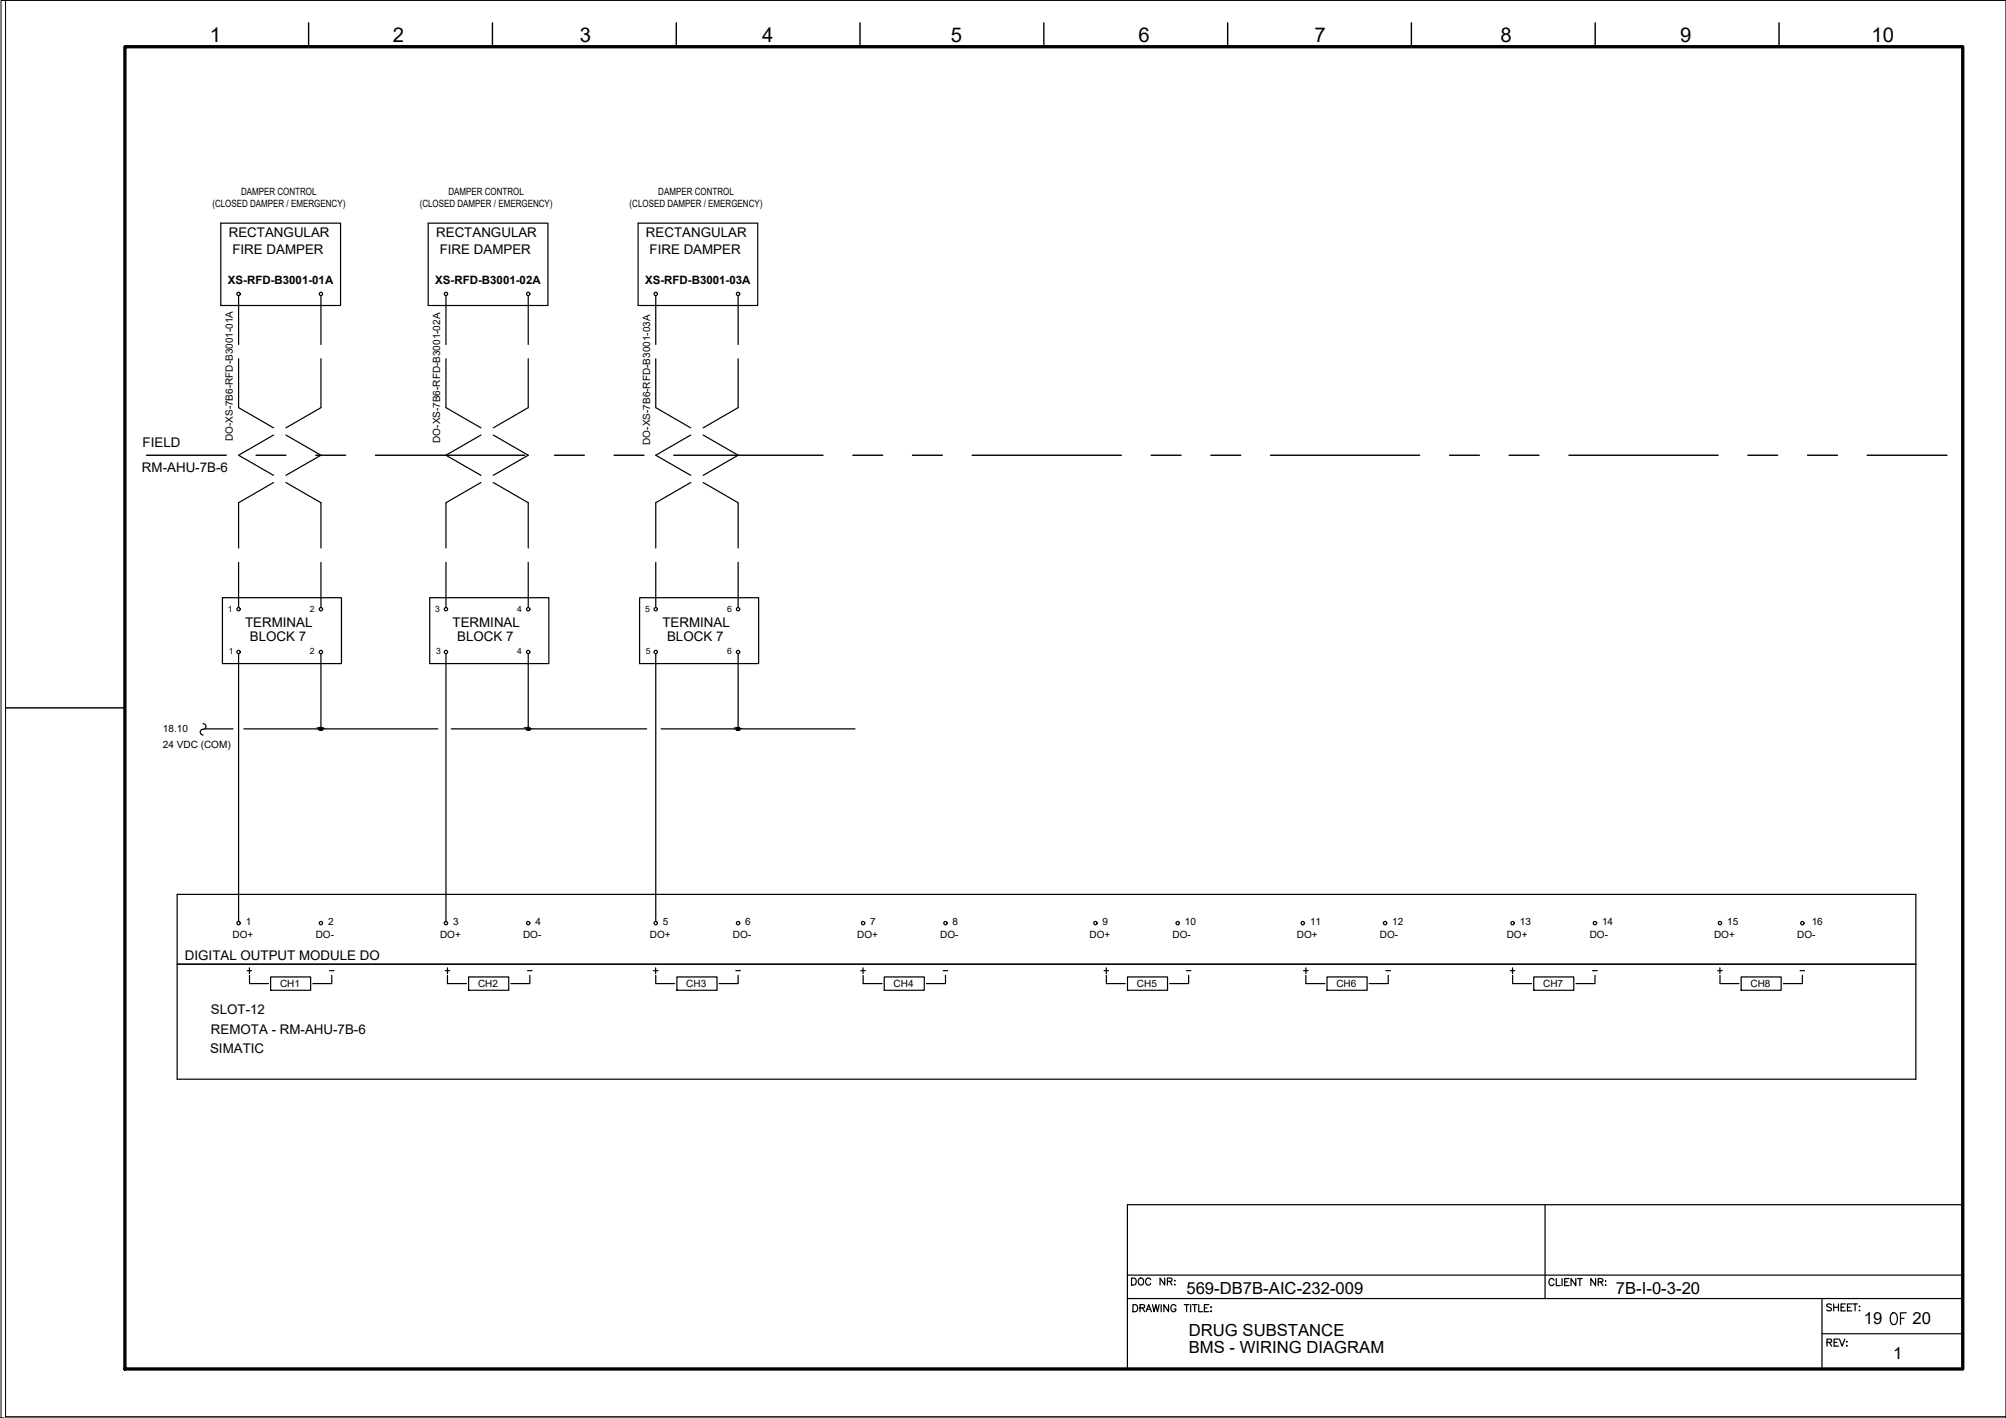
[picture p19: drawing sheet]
<svg xmlns="http://www.w3.org/2000/svg" width="420mm" height="297mm" viewBox="0 0 420 297" stroke-linecap="round" stroke-linejoin="round" font-family="sans-serif">
<defs><g id="words">
<text font-size="5.7" x="395.1" y="278.7">OF</text>
<text font-size="4.4" x="381.7" y="283.3">REV:</text>
<g font-size="4.3">
<text x="43.9" y="8.7">1</text>
<text x="82.3" y="8.7">2</text>
<text x="121.4" y="8.7">3</text>
<text x="159.7" y="8.7">4</text>
<text x="199.2" y="8.7">5</text>
<text x="238.5" y="8.7">6</text>
<text x="275.4" y="8.7">7</text>
<text x="314.3" y="8.7">8</text>
<text x="351.9" y="8.7">9</text>
<text x="392" y="8.7">10</text>
</g>
<g font-size="3.5">
<text x="248.5" y="271">569-DB7B-AIC-232-009</text>
<text x="338.5" y="271.1">7B-I-0-3-20</text>
<text x="249" y="279.9">DRUG SUBSTANCE</text>
<text x="390.4" y="277.4">19</text>
<text x="400.6" y="277.4">20</text>
<text x="249" y="283.4">BMS - WIRING DIAGRAM</text>
<text x="396.6" y="284.8">1</text>
</g>
<g font-size="2.8">
<text x="47.9" y="49.7">RECTANGULAR</text>
<text x="48.7" y="53.3">FIRE DAMPER</text>
<text x="91.4" y="49.7">RECTANGULAR</text>
<text x="92.1" y="53.3">FIRE DAMPER</text>
<text x="135.3" y="49.7">RECTANGULAR</text>
<text x="136.1" y="53.3">FIRE DAMPER</text>
<text x="29.9" y="93.6">FIELD</text>
<text x="29.7" y="98.8">RM-AHU-7B-6</text>
<text x="51.4" y="131.3">TERMINAL</text>
<text x="94.8" y="131.3">TERMINAL</text>
<text x="138.7" y="131.3">TERMINAL</text>
<text x="52.3" y="134.2">BLOCK 7</text>
<text x="95.8" y="134.2">BLOCK 7</text>
<text x="139.7" y="134.2">BLOCK 7</text>
<text x="38.7" y="201.1">DIGITAL OUTPUT MODULE DO</text>
<text x="44.2" y="212.5">SLOT-12</text>
<text x="44" y="220.5">SIMATIC</text>
<text x="44.2" y="216.6">REMOTA - RM-AHU-7B-6</text>
</g>
<g font-size="2.6">
<text x="68.1" y="204.6">-</text>
<text x="109.7" y="204.6">-</text>
<text x="153.1" y="204.6">-</text>
<text x="196.5" y="204.6">-</text>
<text x="247.6" y="204.6">-</text>
<text x="289.3" y="204.6">-</text>
<text x="332.7" y="204.6">-</text>
<text x="376.1" y="204.6">-</text>
</g>
<g font-size="2.4">
<text x="47.7" y="59.5">XS-RFD-B3001-01A</text>
<text x="91.2" y="59.5">XS-RFD-B3001-02A</text>
<text x="135.1" y="59.5">XS-RFD-B3001-03A</text>
</g>
<g font-size="2.1">
<text x="50.5" y="40.9">DAMPER CONTROL</text>
<text x="93.9" y="40.9">DAMPER CONTROL</text>
<text x="137.9" y="40.9">DAMPER CONTROL</text>
<text x="44.5" y="43.4">(CLOSED DAMPER / EMERGENCY)</text>
<text x="87.9" y="43.4">(CLOSED DAMPER / EMERGENCY)</text>
<text x="131.9" y="43.4">(CLOSED DAMPER / EMERGENCY)</text>
<text x="48.8" y="92.4" transform="rotate(-90 48.8 92.4)">DO-XS-7B6-RFD-B3001-01A</text>
<text x="92.2" y="92.8" transform="rotate(-90 92.2 92.8)">DO-XS-7B6-RFD-B3001-02A</text>
<text x="136.2" y="93.2" transform="rotate(-90 136.2 93.2)">DO-XS-7B6-RFD-B3001-03A</text>
<text x="34.1" y="153.3">18.10</text>
<text x="34.1" y="156.8">24 VDC (COM)</text>
<text x="48.7" y="196.4">DO+</text>
<text x="51.5" y="193.9">1</text>
<text x="66.1" y="196.4">DO-</text>
<text x="68.7" y="193.9">2</text>
<text x="92.2" y="196.4">DO+</text>
<text x="94.9" y="193.9">3</text>
<text x="109.6" y="196.4">DO-</text>
<text x="112.1" y="193.9">4</text>
<text x="136.1" y="196.4">DO+</text>
<text x="138.9" y="193.9">5</text>
<text x="153.5" y="196.4">DO-</text>
<text x="156.1" y="193.9">6</text>
<text x="179.5" y="196.4">DO+</text>
<text x="182.3" y="193.9">7</text>
<text x="196.9" y="196.4">DO-</text>
<text x="199.5" y="193.9">8</text>
<text x="228.2" y="196.4">DO+</text>
<text x="230.9" y="193.9">9</text>
<text x="245.6" y="196.4">DO-</text>
<text x="248.2" y="193.9">10</text>
<text x="271.6" y="196.4">DO+</text>
<text x="274.4" y="193.9">11</text>
<text x="289" y="196.4">DO-</text>
<text x="291.6" y="193.9">12</text>
<text x="315.6" y="196.4">DO+</text>
<text x="318.3" y="193.9">13</text>
<text x="333" y="196.4">DO-</text>
<text x="335.6" y="193.9">14</text>
<text x="359" y="196.4">DO+</text>
<text x="361.8" y="193.9">15</text>
<text x="376.4" y="196.4">DO-</text>
<text x="379.5" y="193.9">16</text>
<text x="58.7" y="206.8">CH1</text>
<text x="100.1" y="206.8">CH2</text>
<text x="143.7" y="206.8">CH3</text>
<text x="187.2" y="206.8">CH4</text>
<text x="238.1" y="206.8">CH5</text>
<text x="279.9" y="206.8">CH6</text>
<text x="323.2" y="206.8">CH7</text>
<text x="366.6" y="206.8">CH8</text>
</g>
<g font-size="1.8">
<text x="47.7" y="128.2">1</text>
<text x="64.9" y="128.2">2</text>
<text x="91.2" y="128.2">3</text>
<text x="108.4" y="128.2">4</text>
<text x="135.1" y="128.2">5</text>
<text x="152.3" y="128.2">6</text>
<text x="47.9" y="137">1</text>
<text x="64.9" y="137.1">2</text>
<text x="91.4" y="137">3</text>
<text x="108.4" y="137.1">4</text>
<text x="135.3" y="137">5</text>
<text x="152.3" y="137.1">6</text>
</g>
</g></defs>
<!-- layer: G-TTLB-TTLB -->
<path d="M26.2 9.8h384.9v277h-384.9z" fill="none" stroke="#000" stroke-width=".7"/>
<!-- layer: G-TTLB-OTLN -->
<path d="M1.2 .1v296.7h418.9" fill="none" stroke="#000" stroke-width=".21"/>
<!-- layer: G-TTLB-INDX -->
<path d="M64.6 4.8v5M103.1 4.8v5M141.6 4.8v5M180.1 4.8v5M218.6 4.8v5M257.1 4.8v5M295.6 4.8v5M334.1 4.8v5M372.6 4.8v5M1.2 148.3h25" fill="none" stroke="#000" stroke-width=".3"/>
<!-- layer: LGSP IA4$0$LG_PLOT -->
<path d="M323.6 252.4v19.6M236.1 267.1h175M236.1 272h175M381.6 279.4h29.5M381.6 272v14.8M236.1 286.8h175" fill="none" stroke="#000" stroke-width=".25"/>
<!-- layer: LG_PLOT -->
<g fill="none" stroke="#000" stroke-width=".25">
<path d="M411.1 252.4h-175v34.4M237 267.7h.5a.78 .78 0 0 1 .5 .8 .78 .78 0 0 1-.5 .7h-.5zM237.3 273.3h.5a.8 .8 0 0 1 .5 .7 .8 .8 0 0 1-.5 .8h-.5zM238.5 267.9l.2-.1a.69 .69 0 0 1 .8 .7 .69 .69 0 0 1-.8 .6l-.3-.5zM238.8 274l.8-.1 .1-.5-.9-.1v1.5M239.3 274l.5 .8M240.1 274.8l.5-1.5 .6 1.5M240.3 274.3h.7M241 268.1a.55 .55 0 0 0-.6-.4 .55 .55 0 0 0-.5 .6v.3a.55 .55 0 0 0 .5 .6 .55 .55 0 0 0 .6-.4M241.4 273.3l.3 1.5 .4-1.5 .3 1.5 .4-1.5M243.2 273.3v1.5M243.9 267.7v1.5l-.9-1.5v1.5"/>
<path d="M244.5 268.4h.9v-.5l-.9-.2v1.5M244.8 273.3v1.5l-1-1.5v1.5M245 268.4l.5 .8M246 268.3h.1zM246 269.1h.1zM246.3 273.6a.54 .54 0 0 0-.6-.3 .54 .54 0 0 0-.5 .6 .61 .61 0 0 0 .2 .7 .61 .61 0 0 0 .8 0l.1-.4h-.4M248.1 273.3h.9M248.5 273.3v1.5M249.4 273.3v1.5M249.7 273.3h1M250.2 273.3v1.5M251.1 273.3v1.5h.8"/>
<path d="M252.3 274h.5M253.2 273.3h-.9v1.5h.9M253.7 273.8v.1zM253.7 274.6v.2zM325.5 268.2a.53 .53 0 0 0-.6-.4 .53 .53 0 0 0-.5 .6v.3a.53 .53 0 0 0 .5 .6 .53 .53 0 0 0 .6-.3M326 267.8v1.5h.8M327.2 267.8v1.5M327.7 268.5h.6M328.7 267.8h-1v1.5h1M330.1 267.8v1.5l-1-1.5v1.5M330.4 267.8h1M330.9 267.8v1.5"/>
<path d="M334.2 267.8v1.5l-1-1.5v1.5M334.8 268.5h.8l.1-.4-.3-.3h-.6v1.5M335.2 268.5l.5 .8M336.2 268.4h.2zM336.2 269.2h.2zM383.6 273.3l-.4-.2-.6 .2 .1 .4 .7 .3 .2 .2v.2l-.4 .2-.6-.2M384.1 273.1v1.5M384.1 273.8h1M385.1 273.1v1.5M385.6 273.8h.6M386.5 273.1h-.9v1.5h.9M386.9 273.8h.6"/>
<path d="M387.9 273.1h-1v1.5h1M388.1 273.1h1M388.6 273.1v1.5M389.4 273.7h.2zM389.4 274.5h.2z"/>
</g>
<!-- layer: I_LIMIT_LINE -->
<g fill="none" stroke="#000" stroke-width=".3">
<path d="M30.7 95.4h16.7M53.6 95.4h6.3M66.1 95.4h6.3M78.6 95.4h31.3M116.1 95.4h6.3M128.6 95.4h6.3M141.1 95.4h31.3M178.6 95.4h6.3M191.1 95.4h6.3M203.6 95.4h31.3M241.1 95.4h6.3M253.6 95.4h6.3"/>
<path d="M266.1 95.4h31.2M303.6 95.4h6.3M316.1 95.4h6.2M328.6 95.4h31.3M366.1 95.4h6.2M378.6 95.4h6.3M391.1 95.4h16.7"/>
</g>
<!-- layer: 0 -->
<g fill="none" stroke="#000" stroke-width=".25">
<path d="M42.9 152.7h5.9M51.1 152.7h40.6M94.5 152.7h40.9M138.5 152.7h40.6M401.3 187.4v38.7"/>
<circle cx="67.2" cy="152.7" r=".31"/>
<circle cx="110.6" cy="152.7" r=".31"/>
<circle cx="154.6" cy="152.7" r=".31"/>
</g>
<!-- layer: I_DATA -->
<g fill="none" stroke="#000" stroke-width=".25">
<path d="M46.2 46.7h25.1v17.3h-25.1zM89.7 46.7h25.1v17.3h-25.1zM133.6 46.7h25.1v17.3h-25.1zM46.6 125.2h24.9v13.8h-24.9zM90 125.2h25v13.8h-25zM134 125.2h24.9v13.8h-24.9zM401.3 187.4h-364.2v38.7h364.2M37.1 202h364.2M51.8 203.3h.9M52.2 202.7v1.2M52.3 204.3v1.7h3.9M56.7 204.6h8.4v2.8h-8.4z"/>
<path d="M69.5 204.3v1.7h-4M93.2 203.3h1M93.7 204.3v1.7h4M93.7 202.7v1.2M98.1 204.6h8.5v2.8h-8.5zM111 204.3v1.7h-4M136.9 203.3h.9M137.3 202.7v1.2M137.4 204.3v1.7h3.9M141.8 204.6h8.4v2.8h-8.4zM154.6 204.3v1.7h-4M180.3 203.3h1"/>
<path d="M180.8 202.7v1.2M180.8 204.3v1.7h3.9M185.2 204.6h8.4v2.8h-8.4zM198 204.3v1.7h-3.9M231.2 203.3h1M231.7 202.7v1.2M231.7 204.3v1.7h4M236.2 204.6h8.3v2.8h-8.3zM249 204.3v1.7h-4M273 203.3h1M273.5 204.3v1.7h4M273.5 202.7v1.2"/>
<path d="M277.9 204.6h8.4v2.8h-8.4zM290.8 204.3v1.7h-4M316.3 203.3h1M316.8 202.7v1.2M316.8 204.3v1.7h4M321.2 204.6h8.4v2.8h-8.4zM334.1 204.3v1.7h-4M359.8 203.3h.9M360.2 202.7v1.2M360.3 204.3v1.7h3.9M364.7 204.6h8.4v2.8h-8.4zM377.5 204.3v1.7h-4"/>
<circle cx="50" cy="61.6" r=".35"/>
<circle cx="67.2" cy="61.6" r=".35"/>
<circle cx="93.4" cy="61.6" r=".35"/>
<circle cx="110.6" cy="61.6" r=".35"/>
<circle cx="137.3" cy="61.6" r=".35"/>
<circle cx="154.6" cy="61.6" r=".35"/>
<circle cx="50" cy="136.6" r=".35"/>
<circle cx="50" cy="127.6" r=".35"/>
<circle cx="67.2" cy="127.6" r=".35"/>
<circle cx="67.2" cy="136.6" r=".35"/>
<circle cx="93.4" cy="127.6" r=".35"/>
<circle cx="93.4" cy="136.6" r=".35"/>
<circle cx="110.6" cy="127.6" r=".35"/>
<circle cx="110.6" cy="136.6" r=".35"/>
<circle cx="137.3" cy="127.6" r=".35"/>
<circle cx="137.3" cy="136.6" r=".35"/>
<circle cx="154.6" cy="136.6" r=".35"/>
<circle cx="154.6" cy="127.6" r=".35"/>
<circle cx="50" cy="193.4" r=".35"/>
<circle cx="67.2" cy="193.4" r=".35"/>
<circle cx="93.4" cy="193.4" r=".35"/>
<circle cx="110.6" cy="193.4" r=".35"/>
<circle cx="137.3" cy="193.4" r=".35"/>
<circle cx="154.6" cy="193.4" r=".35"/>
<circle cx="180.8" cy="193.4" r=".35"/>
<circle cx="198" cy="193.4" r=".35"/>
<circle cx="229.4" cy="193.4" r=".35"/>
<circle cx="246.7" cy="193.4" r=".35"/>
<circle cx="272.9" cy="193.4" r=".35"/>
<circle cx="290.1" cy="193.4" r=".35"/>
<circle cx="316.8" cy="193.4" r=".35"/>
<circle cx="334.1" cy="193.4" r=".35"/>
<circle cx="360.2" cy="193.4" r=".35"/>
<circle cx="377.5" cy="193.4" r=".35"/>
</g>
<!-- layer: I_TABS -->
<g fill="none" stroke="#000" stroke-width=".25">
<path d="M50 61.9v10.3M50 75.1v10.3l7.3 4.2M67.2 61.9v10.3M67.2 75.1v10.3l-7.3 4.2M93.4 61.9v10.3M93.4 75.1v10.3l7.3 4.2M110.6 61.9v10.3M110.6 75.1v10.3l-7.3 4.2M137.4 61.9v10.3M137.4 75.1v10.3l7.3 4.2M154.6 61.9v10.3M154.6 75.1v10.3l-7.3 4.2"/>
<path d="M57.3 91.1l-7.3 4.3 7.3 4.2M59.9 91.1l7.3 4.3-7.3 4.2M100.7 91.1l-7.3 4.3 7.3 4.2M103.3 91.1l7.3 4.3-7.3 4.2M144.7 91.1l-7.3 4.3 7.3 4.2M147.3 91.1l7.3 4.3-7.3 4.2M50 117.8v9.5M57.3 101.1l-7.3 4.2v9.5M59.9 101.1l7.3 4.2v9.5M67.2 117.8v9.5M93.4 117.8v9.5M100.7 101.1l-7.3 4.2v9.5"/>
<path d="M103.3 101.1l7.3 4.2v9.5M110.6 117.8v9.5M137.4 117.8v9.5M144.7 101.1l-7.3 4.2v9.5M147.3 101.1l7.3 4.2v9.5M154.6 117.8v9.5M50 136.9v56.1M67.2 136.9v15.8M93.4 136.9v56.1M110.6 136.9v15.8M137.4 136.9v56.1M154.6 136.9v15.8"/>
<path d="M42.5 151.6a.6 .6 0 0 1 .6 .6 .6 .6 0 0 1-.6 .6M42.5 152.8a.6 .6 0 0 0-.6 .6 .6 .6 0 0 0 .6 .6"/>
</g>
<!-- layer: 0 -->
<g fill="#000" stroke="#000" stroke-width=".21">
<path d="M67.1 152.4h.1zM110.5 152.4h.1zM154.5 152.4h.1z"/>
<path d="M67.1 152.4h.1zM67.1 152.4h.1z"/>
<path d="M67.1 152.4h.1zM67 152.4h.2z"/>
<path d="M67 152.4l.2 .1zM67 152.4l.2 .1z"/>
<path d="M67 152.5h.2zM67 152.5h.2z"/>
<path d="M67 152.5l.2 .1zM67 152.5l.2 .1z"/>
<path d="M66.9 152.6h.3zM66.9 152.6h.3z"/>
<path d="M66.9 152.6l.3 .1zM66.9 152.6l.3 .1z"/>
<path d="M67.1 153h.2zM67.1 153h.1z"/>
<path d="M67.2 152.4h.2zM67.2 152.4h.2z"/>
<path d="M67.1 153h.3zM67.1 153h.2z"/>
<path d="M67.2 152.4h.2zM67.2 152.4h.2z"/>
<path d="M67 152.9h.4zM67 152.9l.4 .1z"/>
<path d="M67.2 152.4l.3 .1zM67.2 152.4l.3 .1z"/>
<path d="M67 152.9h.4zM67 152.9h.4z"/>
<path d="M67.2 152.5h.3zM67.2 152.5h.3z"/>
<path d="M67.2 152.5l.3 .1zM67.2 152.5l.3 .1z"/>
<path d="M67 152.9h.5zM67 152.9h.4z"/>
<path d="M67.2 152.6h.3zM67.2 152.6h.3z"/>
<path d="M66.9 152.8h.6zM66.9 152.8l.6 .1z"/>
<path d="M67.2 152.6l.3 .1zM67.2 152.6l.3 .1z"/>
<path d="M66.9 152.7h.6zM66.9 152.7h.6z"/>
<path d="M66.9 152.7h.6zM66.9 152.7l.6 .1z"/>
<path d="M110.5 152.4h.1zM110.5 152.4h.1z"/>
<path d="M110.5 152.4h.1zM110.4 152.4h.2z"/>
<path d="M110.4 152.4l.2 .1zM110.4 152.4l.2 .1z"/>
<path d="M110.4 152.5h.2zM110.4 152.5h.2z"/>
<path d="M110.4 152.5l.2 .1zM110.4 152.5l.2 .1z"/>
<path d="M110.4 152.6h.2zM110.4 152.6h.2z"/>
<path d="M110.3 152.6l.3 .1zM110.3 152.6l.3 .1z"/>
<path d="M110.6 152.4h.1zM110.6 152.4h.1z"/>
<path d="M110.6 153h.1zM110.6 153h.1z"/>
<path d="M110.6 152.4h.2zM110.6 152.4h.2z"/>
<path d="M110.5 153h.3zM110.5 153h.2z"/>
<path d="M110.6 152.4h.2zM110.6 152.4h.2z"/>
<path d="M110.5 152.9h.3zM110.5 152.9l.3 .1z"/>
<path d="M110.6 152.4l.3 .1zM110.6 152.4l.3 .1z"/>
<path d="M110.6 152.5h.3zM110.6 152.5h.3z"/>
<path d="M110.4 152.9h.5zM110.4 152.9h.4z"/>
<path d="M110.6 152.5l.3 .1zM110.6 152.5l.3 .1z"/>
<path d="M110.4 152.9h.5zM110.4 152.9h.5z"/>
<path d="M110.6 152.6h.4zM110.6 152.6h.4z"/>
<path d="M110.4 152.8h.5zM110.4 152.8l.5 .1z"/>
<path d="M110.6 152.6l.4 .1zM110.6 152.6l.4 .1z"/>
<path d="M110.3 152.7h.7zM110.3 152.7h.7z"/>
<path d="M110.3 152.7h.7zM110.3 152.7l.6 .1z"/>
<path d="M154.5 152.4h.1zM154.4 152.4h.2z"/>
<path d="M154.4 152.4h.2zM154.4 152.4h.2z"/>
<path d="M154.4 152.4l.2 .1zM154.4 152.4l.2 .1z"/>
<path d="M154.4 152.5h.2zM154.4 152.5h.2z"/>
<path d="M154.3 152.5l.3 .1zM154.3 152.5l.3 .1z"/>
<path d="M154.3 152.6h.3zM154.3 152.6h.3z"/>
<path d="M154.3 152.6l.3 .1zM154.3 152.6l.3 .1z"/>
<path d="M154.6 152.4h.1zM154.6 152.4h.1z"/>
<path d="M154.5 153h.2zM154.5 153h.1z"/>
<path d="M154.6 152.4h.1zM154.6 152.4h.1z"/>
<path d="M154.5 153h.2zM154.5 153h.2z"/>
<path d="M154.6 152.4h.2zM154.6 152.4h.2z"/>
<path d="M154.4 152.9h.4zM154.4 152.9l.3 .1z"/>
<path d="M154.6 152.4l.2 .1zM154.6 152.4l.2 .1z"/>
<path d="M154.4 152.9h.4zM154.4 152.9h.4z"/>
<path d="M154.6 152.5h.3zM154.6 152.5h.3z"/>
<path d="M154.6 152.5l.3 .1zM154.6 152.5l.3 .1z"/>
<path d="M154.3 152.9h.6zM154.3 152.9h.5z"/>
<path d="M154.6 152.6h.3zM154.6 152.6h.3z"/>
<path d="M154.3 152.8h.6zM154.3 152.8l.6 .1z"/>
<path d="M154.6 152.6l.3 .1zM154.6 152.6l.3 .1z"/>
<path d="M154.3 152.7h.6zM154.3 152.7h.6z"/>
<path d="M154.3 152.7h.6zM154.3 152.7l.6 .1z"/>
</g>
<path d="M.2 .1h419.9v296.9h-419.9z" fill="none" stroke="#000" stroke-width=".21"/>
<use href="#words"/>
</svg>
